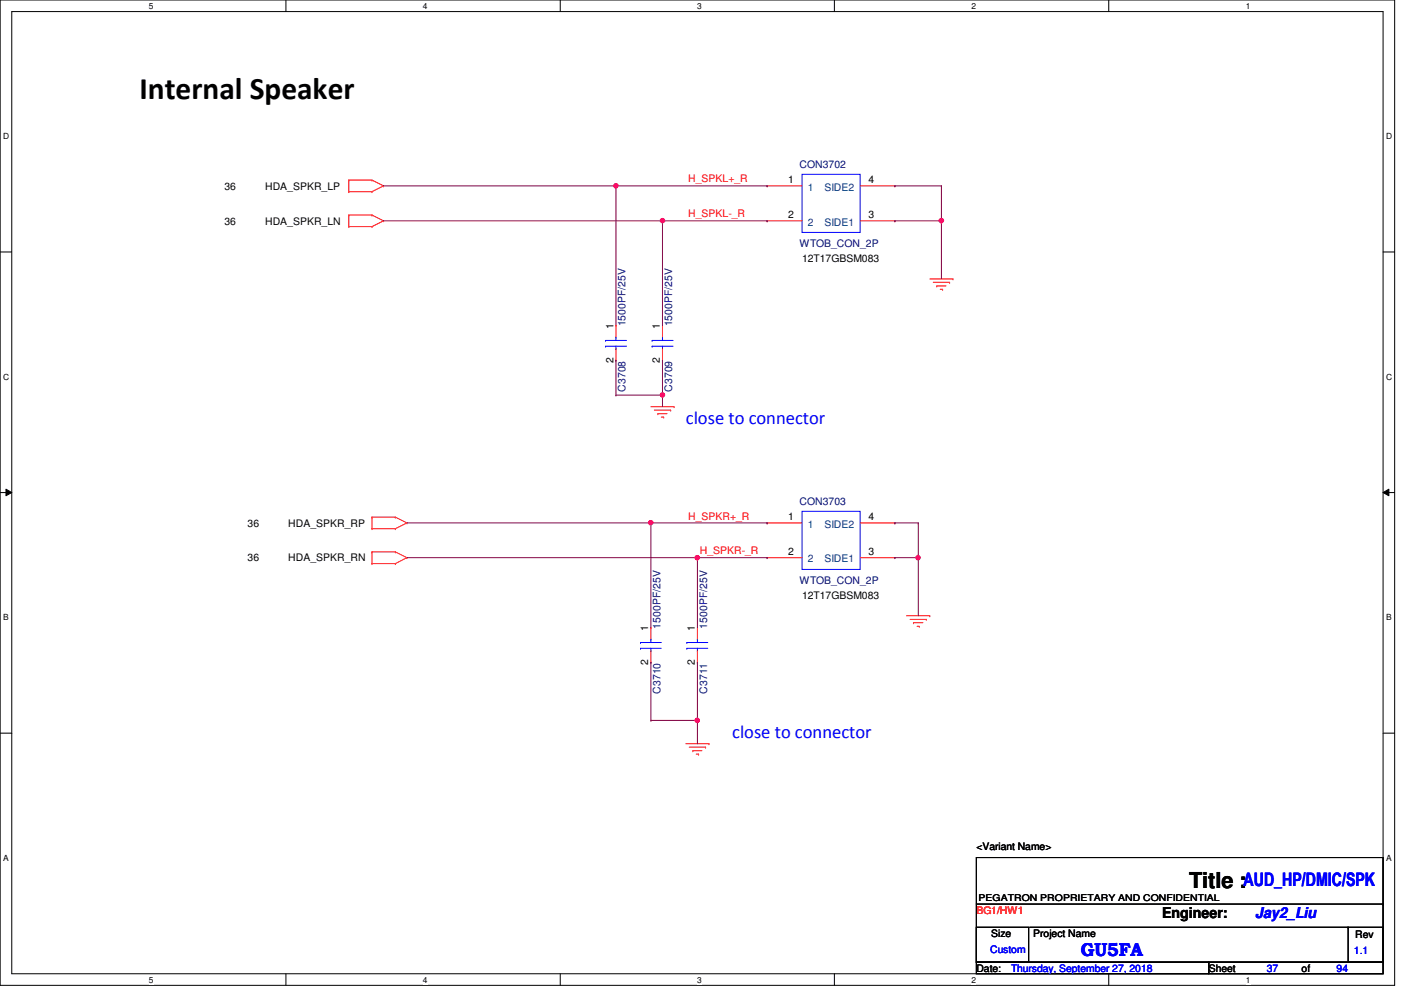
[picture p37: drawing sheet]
<svg xmlns="http://www.w3.org/2000/svg" width="297mm" height="210mm" viewBox="0 0 297 210" stroke-linecap="round" stroke-linejoin="round" font-family="sans-serif">
<defs><g id="words">
<text font-size="6.6" x="29.6" y="21.1">Internal Speaker</text>
<text font-size="4.7" x="252.1" y="188.3">Title :</text>
<g font-size="3.9" fill="#00f">
<text x="145.4" y="90">close to connector</text>
<text x="155.2" y="156.5">close to connector</text>
<text x="263.6" y="187.9">AUD_HP/DMIC/SPK</text>
<text x="229.1" y="202.7">GU5FA</text>
</g>
<text font-size="3.2" x="246.4" y="194.6">Engineer:</text>
<text font-size="3.2" fill="#00f" x="266.1" y="194.6">Jay2_Liu</text>
<g font-size="2.2" fill="#000080">
<text x="169.5" y="35.5">CON3702</text>
<text x="169.5" y="52.3">WTOB_CON_2P</text>
<text x="132.6" y="69.2" transform="rotate(-90 132.6 69.2)">1500PF/25V</text>
<text x="142.5" y="69.2" transform="rotate(-90 142.5 69.2)">1500PF/25V</text>
<text x="132.6" y="83" transform="rotate(-90 132.6 83)">C3708</text>
<text x="142.5" y="83" transform="rotate(-90 142.5 83)">C3709</text>
<text x="169.5" y="107">CON3703</text>
<text x="169.5" y="123.7">WTOB_CON_2P</text>
<text x="140" y="133.3" transform="rotate(-90 140 133.3)">1500PF/25V</text>
<text x="149.9" y="133.3" transform="rotate(-90 149.9 133.3)">1500PF/25V</text>
<text x="140" y="147.1" transform="rotate(-90 140 147.1)">C3710</text>
<text x="149.9" y="147.1" transform="rotate(-90 149.9 147.1)">C3711</text>
</g>
<g font-size="2.2">
<text x="47.6" y="40.2">36</text>
<text x="56.2" y="40.2">HDA_SPKR_LP</text>
<text x="167.1" y="38.9">1</text>
<text x="184.1" y="38.9">4</text>
<text x="47.6" y="47.6">36</text>
<text x="56.2" y="47.6">HDA_SPKR_LN</text>
<text x="167.1" y="46.3">2</text>
<text x="184.1" y="46.3">3</text>
<text x="170" y="55.5">12T17GBSM083</text>
<text x="130" y="69.7" transform="rotate(-90 130 69.7)">1</text>
<text x="139.9" y="69.7" transform="rotate(-90 139.9 69.7)">1</text>
<text x="130" y="76.9" transform="rotate(-90 130 76.9)">2</text>
<text x="139.9" y="76.9" transform="rotate(-90 139.9 76.9)">2</text>
<text x="52.5" y="111.7">36</text>
<text x="61.1" y="111.7">HDA_SPKR_RP</text>
<text x="167.1" y="110.3">1</text>
<text x="184.1" y="110.3">4</text>
<text x="52.5" y="119">36</text>
<text x="61.1" y="119">HDA_SPKR_RN</text>
<text x="167.1" y="117.7">2</text>
<text x="184.1" y="117.7">3</text>
<text x="170" y="127">12T17GBSM083</text>
<text x="137.5" y="133.8" transform="rotate(-90 137.5 133.8)">1</text>
<text x="147.3" y="133.8" transform="rotate(-90 147.3 133.8)">1</text>
<text x="137.5" y="140.9" transform="rotate(-90 137.5 140.9)">2</text>
<text x="147.3" y="140.9" transform="rotate(-90 147.3 140.9)">2</text>
<text x="207" y="180.2">&lt;Variant Name&gt;</text>
<text x="210.2" y="198.6">Size</text>
<text x="219.1" y="198.6">Project Name</text>
<text x="287.3" y="198.9">Rev</text>
<text x="207" y="206">Date:</text>
<text x="256.3" y="206">Sheet</text>
<text x="276" y="206">of</text>
</g>
<g font-size="2.2" fill="#f00">
<text x="145.9" y="38.7">H_SPKL+_R</text>
<text x="145.9" y="46.1">H_SPKL-_R</text>
<text x="145.9" y="110.2">H_SPKR+_R</text>
<text x="148.4" y="117.5">H_SPKR-_R</text>
<text x="207" y="193.7">BG1/HW1</text>
</g>
<g font-size="2.2" fill="#004080">
<text x="171.3" y="40.4">1</text>
<text x="174.8" y="40.4">SIDE2</text>
<text x="171.3" y="47.8">2</text>
<text x="174.8" y="47.8">SIDE1</text>
<text x="171.3" y="111.9">1</text>
<text x="174.8" y="111.9">SIDE2</text>
<text x="171.3" y="119.3">2</text>
<text x="174.8" y="119.3">SIDE1</text>
</g>
<g font-size="2.2" fill="#00f">
<text x="209.9" y="202.1">Custom</text>
<text x="287.1" y="202.3">1.1</text>
<text x="214.4" y="206">Thursday, September 27, 2018</text>
<text x="268.6" y="206">37</text>
<text x="283.4" y="206">94</text>
</g>
<text font-size="1.9" x="207.5" y="191">PEGATRON PROPRIETARY AND CONFIDENTIAL</text>
<g font-size="1.8">
<text x="31.5" y="1.9">5</text>
<text x="89.7" y="1.9">4</text>
<text x="147.8" y="1.9">3</text>
<text x="205.9" y="1.9">2</text>
<text x="264.1" y="1.9">1</text>
<text x=".7" y="29.5">D</text>
<text x="293.9" y="29.5">D</text>
<text x=".7" y="80.5">C</text>
<text x="293.9" y="80.5">C</text>
<text x=".7" y="131.5">B</text>
<text x="293.9" y="131.5">B</text>
<text x=".7" y="182.5">A</text>
<text x="293.9" y="182.5">A</text>
<text x="31.5" y="208.3">5</text>
<text x="89.7" y="208.3">4</text>
<text x="147.8" y="208.3">3</text>
<text x="205.9" y="208.3">2</text>
<text x="264.1" y="208.3">1</text>
</g>
</g></defs>
<path d="M0 0h295.7v208.9h-295.7zM2.5 2.5h290.7v204h-290.7z" fill="none" stroke="#000" stroke-width=".21"/>
<g fill="#fff">
<path d="M31.5 .3h1v1.9h-1z"/>
<path d="M31.5 206.7h1v2h-1z"/>
</g>
<path d="M60.6 0v2.5M60.6 206.5v2.4" fill="none" stroke="#000" stroke-width=".21"/>
<g fill="#fff">
<path d="M89.7 .3h.9v1.9h-.9z"/>
<path d="M89.7 206.7h.9v2h-.9z"/>
</g>
<path d="M118.8 0v2.5M118.8 206.5v2.4" fill="none" stroke="#000" stroke-width=".21"/>
<g fill="#fff">
<path d="M147.8 .3h1v1.9h-1z"/>
<path d="M147.8 206.7h1v2h-1z"/>
</g>
<path d="M176.9 0v2.5M176.9 206.5v2.4" fill="none" stroke="#000" stroke-width=".21"/>
<g fill="#fff">
<path d="M205.9 .3h1v1.9h-1z"/>
<path d="M205.9 206.7h1v2h-1z"/>
</g>
<path d="M235.1 0v2.5M235.1 206.5v2.4" fill="none" stroke="#000" stroke-width=".21"/>
<g fill="#fff">
<path d="M264.1 .3h1v1.9h-1z"/>
<path d="M264.1 206.7h1v2h-1z"/>
<path d="M.7 27.9h1.2v2h-1.2z"/>
<path d="M293.9 27.9h1.2v2h-1.2z"/>
<path d="M.7 78.9h1.2v2h-1.2z"/>
<path d="M293.9 78.9h1.2v2h-1.2z"/>
</g>
<path d="M0 53.4h2.5M293.2 53.4h2.5" fill="none" stroke="#000" stroke-width=".21"/>
<g fill="#fff">
<path d="M.7 129.9h1.1v2h-1.1z"/>
<path d="M293.9 129.9h1.1v2h-1.1z"/>
</g>
<path d="M0 104.4h2.5M1.3 103.7l1.2 .7-1.2 .7zM293.2 104.4l1.3-.7v1.4zM293.2 104.4h2.5" fill="none" stroke="#000" stroke-width=".21"/>
<path d="M1.3 103.7l1.2 .7-1.2 .7zM293.2 104.4l1.3-.7v1.4z" fill="#000"/>
<g fill="#fff">
<path d="M.7 180.9h1.1v2h-1.1z"/>
<path d="M293.9 180.9h1.1v2h-1.1z"/>
</g>
<path d="M0 155.4h2.5M293.2 155.4h2.5M207 181.8h86.2v22.2h-86.2zM207 196.6h11.1v7.4h-11.1zM207 191.7h86.2M218.3 196.6h67.5M285.8 196.6h7.4v7.4h-7.4zM285.8 196.6h.1M293.2 191.7h.1M207 204h49.3v2.5h-49.3zM256.3 204h36.9v2.5h-36.9z" fill="none" stroke="#000" stroke-width=".21"/>
<g fill="none" stroke="#f00" stroke-width=".21">
<path d="M74 38.2h.1M74 38.2h4.9M74 38.2v2.4M78.9 38.2h.1M78.9 38.2l2.4 1.2M81.3 39.4h.1M81.3 39.4l-2.4 1.2M162.6 39.4h.1M162.6 39.4h7.4M182.4 39.4h7.3M189.7 39.4h.1M74 40.6h.1"/>
<path d="M74 45.6h.1M74 48h.1M74 45.6v2.4M74 40.6h4.9M74 45.6h4.9M74 48h4.9M78.9 40.6h.1M78.9 45.6h.1M78.9 48h.1M78.9 45.6l2.4 1.2M81.3 46.8h.1M81.3 46.8l-2.4 1.2"/>
<path d="M162.6 46.8h.1M162.6 46.8h7.4M182.4 46.8h7.3M189.7 46.8h.1M197.1 59.1h5M197.9 59.9h3.4M201.3 59.9h.1M202.1 59.1h.1M130.6 69h.1M130.6 76.4h.1M130.6 69v2.5M130.6 73.9v2.5"/>
<path d="M140.5 69h.1M140.5 76.4h.1M140.5 69v2.5M140.5 73.9v2.5M198.6 60.6h.1M198.6 60.6h2M199.3 61.3h.6M199.9 61.3h.1M138 86.2h4.9M138.7 87h3.5M139.5 87.7h.1M139.5 87.7h1.9"/>
<path d="M140.2 88.4h.5M140.7 88.4h.1M142.2 87h.1M142.9 86.2h.1M78.9 109.6h.1M78.9 112.1h.1M78.9 117h.1M78.9 119.5h.1M78.9 109.6h4.9M78.9 109.6v2.5M78.9 117v2.5M78.9 112.1h4.9"/>
<path d="M78.9 117h4.9M78.9 119.5h4.9M83.8 109.6h.1M83.8 112.1h.1M83.8 117h.1M83.8 119.5h.1M83.8 109.6l2.5 1.3M83.8 117l2.5 1.2M86.3 110.9h.1M86.3 118.2h.1M86.3 110.9l-2.5 1.2M86.3 118.2l-2.5 1.3"/>
<path d="M162.6 110.9h.1M162.6 118.2h.1M162.6 110.9h7.4M162.6 118.2h7.4M182.4 110.9h7.3M182.4 118.2h7.3M189.7 118.2h.1M189.7 110.9h.1M138 133.1h.1M138 133.1v2.4M138 138v2.4M147.9 133.1h.1"/>
<path d="M147.9 133.1v2.4M147.9 138v2.4M192.2 130.6h4.9M193 131.3h3.4M193.7 132h.1M193.7 132h2M194.4 132.8h.5M194.9 132.8h.1M196.4 131.3h.1M197.1 130.6h.1M138 140.4h.1M145.4 157.7h4.9"/>
<path d="M146.1 158.4h3.5M146.9 159.2h.1M146.9 159.2h1.9M147.6 159.9h.5M147.9 140.4h.1M148.1 159.9h.1M149.6 158.4h.1M150.3 157.7h.1"/>
</g>
<g fill="none" stroke="#00f" stroke-width=".21">
<path d="M170 37h12.4v12.3h-12.4zM128.4 72.2h.1M128.4 73.4h.1M128.4 72.2h4.4M128.4 73.4h4.4M130.6 71.5h.1M130.6 73.9h.1M130.6 71.5v.7M130.6 73.4v.5M138.3 72.2h.1M138.3 73.4h.1M138.3 72.2h4.4"/>
<path d="M138.3 73.4h4.4M140.5 71.5h.1M140.5 73.9h.1M140.5 71.5v.7M140.5 73.4v.5M170 108.4h12.4v12.3h-12.4zM135.8 136.2h.1M135.8 137.5h.1M135.8 136.2h4.4M135.8 137.5h4.4M138 135.5h.1M138 138h.1"/>
<path d="M138 135.5v.7M138 137.5v.5M145.6 136.2h.1M145.6 137.5h.1M145.6 136.2h4.5M145.6 137.5h4.5M147.9 135.5h.1M147.9 138h.1M147.9 135.5v.7M147.9 137.5v.5"/>
</g>
<path d="M130.6 39.4h32M162.6 39.4h.1" fill="none" stroke="#800040" stroke-width=".21"/>
<circle cx="130.6" cy="39.4" r=".48" fill="#f0f"/>
<circle cx="130.6" cy="39.4" r=".48" fill="none" stroke="#f0f" stroke-width=".21"/>
<path d="M140.5 46.8h22.1M162.6 46.8h.1" fill="none" stroke="#800040" stroke-width=".21"/>
<circle cx="140.4" cy="46.8" r=".47" fill="#f0f"/>
<circle cx="140.4" cy="46.8" r=".47" fill="none" stroke="#f0f" stroke-width=".21"/>
<path d="M81.3 39.4h49.3M130.6 39.4h.1M81.3 46.8h59.2M140.5 46.8h.1M130.6 76.4h.1M130.6 76.4v7.4M140.5 76.4h.1M140.5 76.4v7.4" fill="none" stroke="#800040" stroke-width=".21"/>
<circle cx="140.4" cy="83.7" r=".47" fill="#f0f"/>
<circle cx="140.4" cy="83.7" r=".47" fill="none" stroke="#f0f" stroke-width=".21"/>
<g fill="none" stroke="#800040" stroke-width=".21">
<path d="M130.6 39.4h.1M130.6 39.4v29.6M189.7 39.4h.1M189.7 39.4h9.9M199.6 39.4h.1M199.6 39.4v19.7M140.5 46.8h.1M140.5 46.8v22.2M189.7 46.8h.1M189.7 46.8h9.9M199.6 46.8h.1M130.6 83.8h.1"/>
<path d="M130.6 83.8h9.9M140.5 83.8h.1M140.5 83.8v2.4"/>
</g>
<circle cx="199.6" cy="46.8" r=".48" fill="#f0f"/>
<circle cx="199.6" cy="46.8" r=".48" fill="none" stroke="#f0f" stroke-width=".21"/>
<path d="M86.3 110.9h76.3M86.3 118.2h61.6M138 110.9h.1M138 110.9v22.2M147.9 118.2h.1M147.9 118.2v14.9M162.6 110.9h.1M138 140.4h.1M138 140.4v12.3M147.9 140.4h.1M147.9 140.4v12.3" fill="none" stroke="#800040" stroke-width=".21"/>
<circle cx="138" cy="110.8" r=".48" fill="#f0f"/>
<circle cx="138" cy="110.8" r=".48" fill="none" stroke="#f0f" stroke-width=".21"/>
<path d="M147.9 118.2h14.7M162.6 118.2h.1" fill="none" stroke="#800040" stroke-width=".21"/>
<circle cx="147.8" cy="118.2" r=".47" fill="#f0f"/>
<circle cx="147.8" cy="118.2" r=".47" fill="none" stroke="#f0f" stroke-width=".21"/>
<path d="M138 152.7h.1M138 152.7h9.9" fill="none" stroke="#800040" stroke-width=".21"/>
<circle cx="147.8" cy="152.7" r=".47" fill="#f0f"/>
<circle cx="147.8" cy="152.7" r=".47" fill="none" stroke="#f0f" stroke-width=".21"/>
<path d="M194.7 110.9h.1M194.7 110.9v7.3M147.9 152.7h.1M147.9 152.7v5" fill="none" stroke="#800040" stroke-width=".21"/>
<circle cx="194.6" cy="118.2" r=".47" fill="#f0f"/>
<circle cx="194.6" cy="118.2" r=".47" fill="none" stroke="#f0f" stroke-width=".21"/>
<path d="M189.7 110.9h.1M189.7 118.2h.1M189.7 110.9h5M189.7 118.2h5M194.7 118.2h.1M194.7 118.2v12.4" fill="none" stroke="#800040" stroke-width=".21"/>
<circle cx="130.6" cy="39.4" r=".48" fill="#f0f"/>
<circle cx="130.6" cy="39.4" r=".48" fill="none" stroke="#f0f" stroke-width=".21"/>
<circle cx="140.4" cy="46.8" r=".47" fill="#f0f"/>
<circle cx="140.4" cy="46.8" r=".47" fill="none" stroke="#f0f" stroke-width=".21"/>
<circle cx="140.4" cy="83.7" r=".47" fill="#f0f"/>
<circle cx="140.4" cy="83.7" r=".47" fill="none" stroke="#f0f" stroke-width=".21"/>
<circle cx="199.6" cy="46.8" r=".48" fill="#f0f"/>
<circle cx="199.6" cy="46.8" r=".48" fill="none" stroke="#f0f" stroke-width=".21"/>
<circle cx="138" cy="110.8" r=".48" fill="#f0f"/>
<circle cx="138" cy="110.8" r=".48" fill="none" stroke="#f0f" stroke-width=".21"/>
<circle cx="147.8" cy="118.2" r=".47" fill="#f0f"/>
<circle cx="147.8" cy="118.2" r=".47" fill="none" stroke="#f0f" stroke-width=".21"/>
<circle cx="147.8" cy="152.7" r=".47" fill="#f0f"/>
<circle cx="147.8" cy="152.7" r=".47" fill="none" stroke="#f0f" stroke-width=".21"/>
<circle cx="194.6" cy="118.2" r=".47" fill="#f0f"/>
<circle cx="194.6" cy="118.2" r=".47" fill="none" stroke="#f0f" stroke-width=".21"/>
<use href="#words"/>
</svg>
